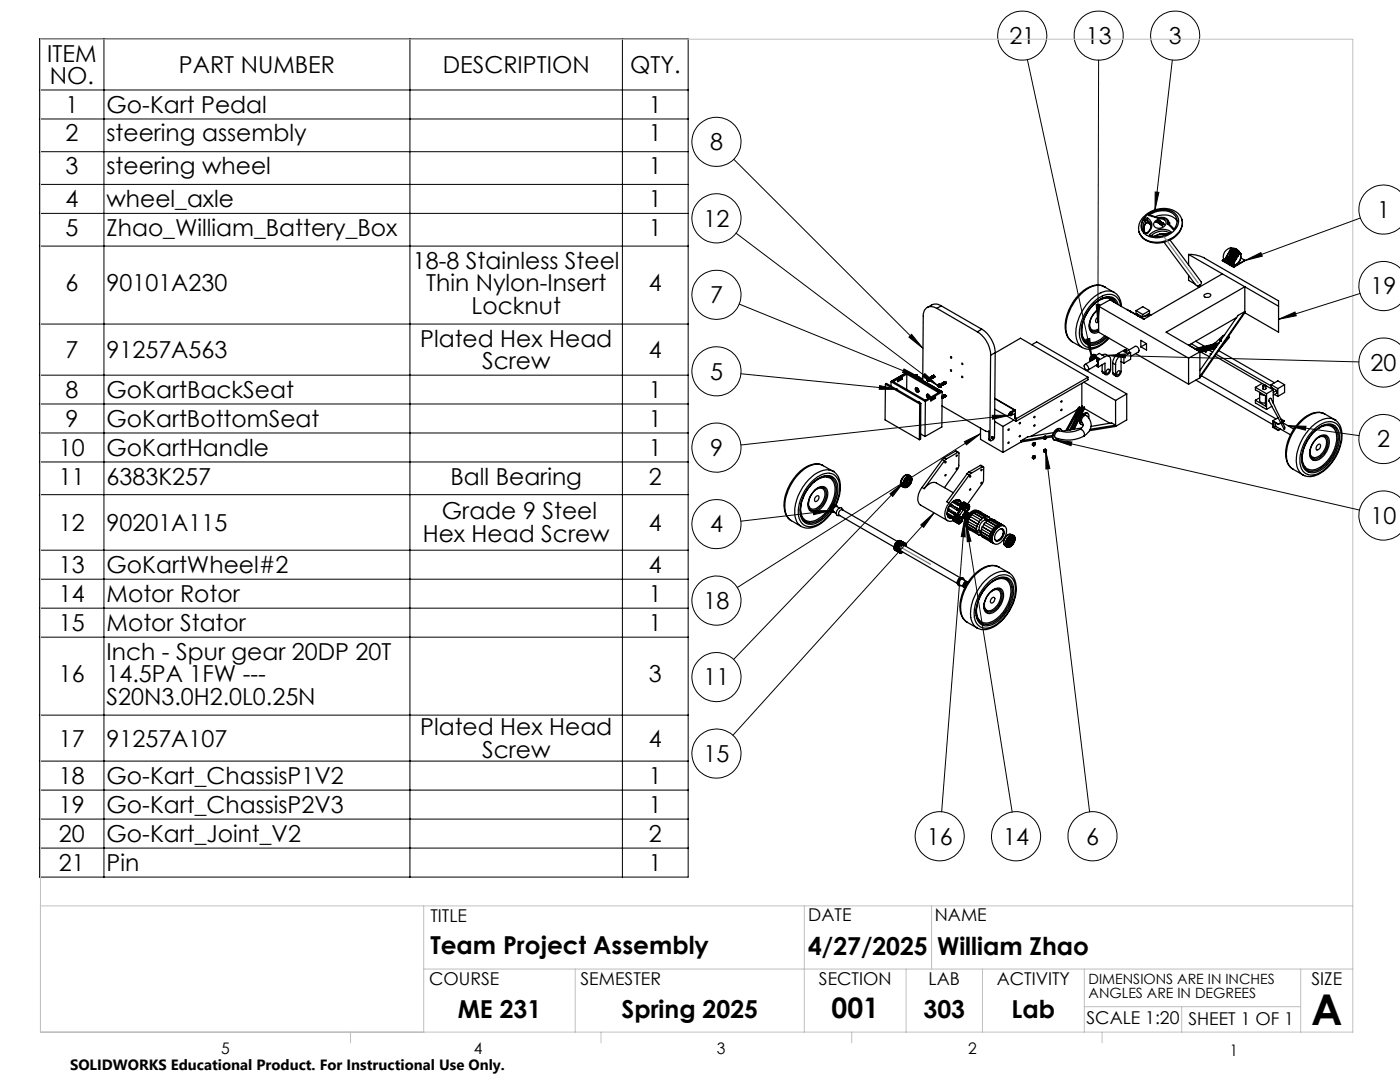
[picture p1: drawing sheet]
<svg xmlns="http://www.w3.org/2000/svg" width="279mm" height="216mm" viewBox="0 0 279 216" stroke-linecap="round" stroke-linejoin="round" font-family="sans-serif">
<defs><g id="words">
<text font-size="8.5" x="261.7" y="204.6">A</text>
<text font-size="5.6" x="166" y="203.1">001</text>
<g font-size="4.9">
<text x="85.9" y="190.4">Team Project Assembly</text>
<text x="161.3" y="190.5">4/27/2025</text>
<text x="187" y="190.5">William Zhao</text>
<text x="91.3" y="203.2">ME 231</text>
<text x="124" y="203.1">Spring 2025</text>
<text x="184.3" y="203.1">303</text>
<text x="201.9" y="203.2">Lab</text>
</g>
<g font-size="4.7">
<text x="201.4" y="8.8">21</text>
<text x="216.7" y="8.8">13</text>
<text x="233.3" y="8.8">3</text>
<text x="9.4" y="12.3">ITEM</text>
<text x="9.9" y="16.8">NO.</text>
<text x="35.7" y="14.5">PART NUMBER</text>
<text x="88.4" y="14.5">DESCRIPTION</text>
<text x="125.7" y="14.5">QTY.</text>
<text x="13.1" y="22.5">1</text>
<text x="21.3" y="22.5">Go-Kart Pedal</text>
<text x="129.5" y="22.5">1</text>
<text x="13.1" y="28.2">2</text>
<text x="21.3" y="28.2">steering assembly</text>
<text x="129.5" y="28.2">1</text>
<text x="141.7" y="30">8</text>
<text x="13.1" y="34.8">3</text>
<text x="21.3" y="34.8">steering wheel</text>
<text x="129.5" y="34.8">1</text>
<text x="13.1" y="41.3">4</text>
<text x="21.3" y="41.3">wheel_axle</text>
<text x="129.5" y="41.3">1</text>
<text x="13.1" y="47.1">5</text>
<text x="21.3" y="47.1">Zhao_William_Battery_Box</text>
<text x="129.5" y="47.1">1</text>
<text x="140.4" y="45.2">12</text>
<text x="274.8" y="43.5">1</text>
<text x="82.4" y="53.6">18-8 Stainless Steel</text>
<text x="13.1" y="58.1">6</text>
<text x="21.3" y="58.1">90101A230</text>
<text x="85" y="58.1">Thin Nylon-Insert</text>
<text x="129.5" y="58.1">4</text>
<text x="273.5" y="58.7">19</text>
<text x="94.1" y="62.6">Locknut</text>
<text x="141.7" y="60.5">7</text>
<text x="13.1" y="71.4">7</text>
<text x="21.3" y="71.4">91257A563</text>
<text x="83.9" y="69.2">Plated Hex Head</text>
<text x="129.5" y="71.4">4</text>
<text x="96.2" y="73.7">Screw</text>
<text x="141.7" y="75.7">5</text>
<text x="273.5" y="74">20</text>
<text x="13.1" y="79.4">8</text>
<text x="21.3" y="79.4">GoKartBackSeat</text>
<text x="129.5" y="79.4">1</text>
<text x="13.1" y="85.2">9</text>
<text x="21.3" y="85.2">GoKartBottomSeat</text>
<text x="129.5" y="85.2">1</text>
<text x="274.8" y="89.3">2</text>
<text x="11.8" y="91">10</text>
<text x="21.3" y="91">GoKartHandle</text>
<text x="129.5" y="91">1</text>
<text x="141.7" y="91">9</text>
<text x="11.8" y="96.7">11</text>
<text x="21.3" y="96.7">6383K257</text>
<text x="89.9" y="96.7">Ball Bearing</text>
<text x="129.5" y="96.7">2</text>
<text x="11.8" y="105.9">12</text>
<text x="21.3" y="105.9">90201A115</text>
<text x="88.2" y="103.7">Grade 9 Steel</text>
<text x="129.5" y="105.9">4</text>
<text x="141.7" y="106.2">4</text>
<text x="273.5" y="104.5">10</text>
<text x="84.4" y="108.2">Hex Head Screw</text>
<text x="11.8" y="114.3">13</text>
<text x="21.3" y="114.3">GoKartWheel#2</text>
<text x="129.5" y="114.3">4</text>
<text x="11.8" y="120.1">14</text>
<text x="11.8" y="125.9">15</text>
<text x="21.3" y="120.1">Motor Rotor</text>
<text x="21.3" y="125.9">Motor Stator</text>
<text x="129.5" y="120.1">1</text>
<text x="129.5" y="125.9">1</text>
<text x="140.4" y="121.5">18</text>
<text x="21.3" y="131.6">Inch - Spur gear 20DP 20T</text>
<text x="11.8" y="136.1">16</text>
<text x="21.3" y="136.1">14.5PA 1FW ---</text>
<text x="129.5" y="136.1">3</text>
<text x="140.4" y="136.8">11</text>
<text x="21.3" y="140.7">S20N3.0H2.0L0.25N</text>
<text x="11.8" y="149">17</text>
<text x="21.3" y="149">91257A107</text>
<text x="83.9" y="146.7">Plated Hex Head</text>
<text x="129.5" y="149">4</text>
<text x="96.2" y="151.2">Screw</text>
<text x="140.4" y="152">15</text>
<text x="11.8" y="156.4">18</text>
<text x="21.3" y="156.4">Go-Kart_ChassisP1V2</text>
<text x="129.5" y="156.4">1</text>
<text x="11.8" y="162.2">19</text>
<text x="21.3" y="162.2">Go-Kart_ChassisP2V3</text>
<text x="129.5" y="162.2">1</text>
<text x="11.8" y="168">20</text>
<text x="11.8" y="173.8">21</text>
<text x="21.3" y="168">Go-Kart_Joint_V2</text>
<text x="21.3" y="173.8">Pin</text>
<text x="129.5" y="168">2</text>
<text x="129.5" y="173.8">1</text>
<text x="185" y="168.5">16</text>
<text x="200.2" y="168.5">14</text>
<text x="216.8" y="168.5">6</text>
</g>
<g font-size="3.5">
<text x="85.9" y="183.9">TITLE</text>
<text x="161.3" y="183.8">DATE</text>
<text x="186.6" y="183.8">NAME</text>
<text x="85.6" y="196.5">COURSE</text>
<text x="115.9" y="196.5">SEMESTER</text>
<text x="163.4" y="196.5">SECTION</text>
<text x="185.3" y="196.5">LAB</text>
<text x="198.9" y="196.5">ACTIVITY</text>
<text x="261.7" y="196.5">SIZE</text>
<text x="216.8" y="204.4">SCALE 1:20</text>
<text x="237.2" y="204.4">SHEET 1 OF 1</text>
</g>
<g font-size="3.2">
<text x="44.2" y="210.4">5</text>
<text x="94.6" y="210.3">4</text>
<text x="143.1" y="210.4">3</text>
<text x="193.2" y="210.3">2</text>
<text x="245.4" y="210.6">1</text>
</g>
<text font-size="3" x="14" y="213.5">SOLIDWORKS Educational Product. For Instructional Use Only.</text>
<g font-size="2.8">
<text x="217.2" y="196.4">DIMENSIONS ARE IN INCHES</text>
<text x="217.2" y="199.2">ANGLES ARE IN DEGREES</text>
</g>
</g></defs>
<g fill="none" stroke="#000" stroke-width=".25">
<path d="M220.4 57.2a3.8 3.8 0 0 0-4.3 .9 9.2 9.2 0 0 0-3.4 8.1l.5 1.3 .8 .7M220.4 57.2h.1M220.4 57.2a3.9 3.9 0 0 0-4.4 1.3 9.7 9.7 0 0 0-3.2 7.8l.6 1.4 .6 .5M220.4 57.2l2 1.1M222.4 58.3a3.1 3.1 0 0 1 1.4 2.9M222.4 58.3a3.9 3.9 0 0 0-4.3 1.2 9.1 9.1 0 0 0-3.2 8.2l.3 .8 .8 .9M228.2 45.8l.4 .7M228.2 45.8h.1M228.2 43.7l-.2 .6a2.01 2.01 0 0 0 .3 2.2M228.2 43.7l.3 .3M228.3 46.5h.3M228.5 44l-.4 .9 .1 .9"/>
<path d="M228.5 44l.2 .5M228.6 43.2a4.6 4.6 0 0 1 6-.5 2.36 2.36 0 0 1-.6 3.6 4.4 4.4 0 0 1-5.9 0 2.35 2.35 0 0 1 .5-3.1zM228.7 44.5a2.02 2.02 0 0 0-.4 1.5l.1-.8 .3-.6M228.7 44.5v.1M228.9 43.9l-.4 .1M228.9 43.9l.4 .3 .3 .5M228.9 43.9l.2 .5M229 46.4l-.4 .1M229 46.4h.1M229.1 44.4l.6 .6-.6-.6M229.1 43.5a1.72 1.72 0 0 1 0 2.9M229.1 43.5h-.4l-.5 .2"/>
<path d="M229.1 43.5l-.2 .4M229.1 44.4l-.4 .1M229.1 44.4h.1M229.1 44.4l-.4 .2M229.1 46.4l-.3 .2-.5-.1M229.2 43a4.1 4.1 0 0 1 5.2-.1 2.02 2.02 0 0 1-.2 2.9l-1.2-1.1M229.2 43l1.9 .6M229.4 42.9l-.2 .1M229.4 42.9l1.7 .6M229.5 46.7a3.5 3.5 0 0 1 4.2-.5 4.5 4.5 0 0 1-4.3 .7zM229.6 44.7v.9l-.6 .8M229.6 44.7h.1"/>
<path d="M230.5 43.3a3.6 3.6 0 0 1 4.4 .8M230.6 44.1a1.24 1.24 0 0 1 2.1 .4 1.35 1.35 0 0 1-1.1 1 1.35 1.35 0 0 1-1.4-.7zM230.7 47.1l.1 .1M230.8 44.3h.1M230.8 44.3l.3-.2-.1 .3M231 44.4h.1M231 43.9l-.2 .4M231 43.9v.2M231 43.9l-.1 .3 .3-.2M231.1 43.6a1.53 1.53 0 0 1 2.2 .9M231.1 43.6a1.26 1.26 0 0 1 1.9 1.1M231.1 44.2l-.3 .1"/>
<path d="M231.2 44.5l.1 .1M231.2 44h.1M231.2 44l-.1 .2M231.2 44.5h.1M231.2 44l-.1 .3 .3-.2M231.4 44.3l-.2 .2M231.4 44.1l-.4 .3M231.4 44.3l.1 .1M231.4 46.7l-1 .5M231.4 46.7l.1 .1M231.5 46.8l-1 .4M231.5 44.6v.1"/>
<path d="M231.5 44.4l-.2 .2M231.5 44.7h.1M231.5 44.1v.2M231.5 44.1l-.1 .2M231.5 44.1v.2h.2M231.7 44.8h.1M231.7 44.8v.1M231.7 44.7h-.2M231.7 44.3l-.2 .1M231.7 44.3h-.3M231.9 45h.1M231.9 44.7l-.2 .2"/>
<path d="M231.9 44.7h.1M231.9 44.7v.3M232 46.6l-.6 .1M232 44.8h.2M232 44.7l.2 .1M232 44.4l-.4 .3-.1-.1M232 44.4h.1M232 46.6l.9 .1M232 46.6l.1 .1M232 44.4l-.3 .3M232 44.7v.3M232 44.7v.1"/>
<path d="M232.1 46.7h.8M232.1 46.7l-.6 .1M232.1 44.6l-.1 .1 .1 .1 .1-.2M232.1 44.6h.1M232.2 44.6v.1M232.2 44.6h.1M232.2 44.8l-.1-.3-.4 .3M232.3 44.7l-.1 .1M233 44.7l.4 .1 .9 .9M233.3 44.5h.1M233.3 44.5v.2zM233.4 46.5a3.3 3.3 0 0 0-3.7 .5"/>
<path d="M233.5 47.9l6.2 8.3a.65 .65 0 0 1-.3 .8 .65 .65 0 0 1-.8-.2l-6.3-8.5M235.9 43.8a3.9 3.9 0 0 0-4.9-2.1 4.4 4.4 0 0 0-3.8 3.9l.1 .7M235.9 43.8a3.9 3.9 0 0 1-3.1 4.4 4.1 4.1 0 0 1-5.5-1.9M235.9 43.8a3.8 3.8 0 0 1-3 4.1 4.5 4.5 0 0 1-5.3-1l-.3-.6M237.2 50.8l1.4 .1 1.7 .5 14.9 8.6v1.1M237.2 50.8v2.1M237.2 55v1l1.3 .7M237.2 50.8l6.7 3.8M238.9 57l.2 .2M239 57l.1 .2M239.1 57.2h.1M239.4 57.2h.1"/>
<path d="M239.4 57.1l-.3 .1M239.4 57.1v-.2l.1 .3M239.4 57.1l.1 .1M239.5 56.9v.3M239.6 56.8l-.1 .2M240.4 58.7a.71 .71 0 0 1 1.2 .3 .81 .81 0 0 1-1.3 0zM243.9 54.6l-15.7 9.1-6.7-3.9-2.2 1.3M243.9 54.6l4.5 2.6M243.9 51.9l2.3 1.3M243.9 51.9l2.3 1.4M244.2 51.8l.1 .2M244.2 51.8h.1"/>
<path d="M244.2 51.8l-.3 .1M244.3 52l.9-.7-.6 1M244.8 52.2h.1zM244.9 52.2h-.1M244.9 51.9h.1zM244.9 52.3l.1 .1zM245 52.3v.1M245 51.9v.1M245.1 51.6l.1 .1zM245.1 52h.1zM245.1 52.4h.2zM245.1 51.4l-.8 .6"/>
<path d="M245.2 52v.1M245.2 51.6l-.1 .1M245.3 52.4l-.1 .1M245.3 51.3v.1zM245.3 52.1l.1 .1zM245.3 52.5l.1 .1zM245.4 51.3l-.1 .1M245.4 52.1v.1M245.4 51.7v.1M245.4 51.4l.1 .1zM245.4 52.5v.1M245.5 52.2v.1z"/>
<path d="M245.5 52.6l.1 .1zM245.5 50l-.8 1.5M245.5 51.4v.1M245.5 51v.1M245.5 49.8l-.1 1.1-.9 .7zM245.6 49.5a1.75 1.75 0 0 0-1.4 2.3M245.6 49.5h.1M245.6 49.5h.1a1.71 1.71 0 0 1 1.7 1M245.6 52.2l-.1 .1M245.6 51.8l-.1 .1M245.6 52.6l-.1 .1M245.6 51.5h.1v.1z"/>
<path d="M245.6 51.1l.1 .1zM245.6 52.3l.1 .1zM245.7 49.6h.5l-.6 1zM245.7 51.1v.1M245.7 50.7l-.1 .1M245.7 49.6h.1M245.7 52.3v.1M245.7 51.9v.1M245.7 51.5v.1M245.8 49.6l.4 .1M245.8 49.6l-.1 .9M245.8 50.8l.1 .1z"/>
<path d="M245.8 51.2l.1 .1zM245.8 52l.1 .1zM245.9 50.4l-.1 .1M245.9 51.2v.1M245.9 50.8v.1M245.9 50.2h.1zM245.9 52v.1M245.9 51.6v.1M246 51.7h.1l-.1 .1zM246 51.3v.1zM246 53h.2M246 53h.1"/>
<path d="M246 50.2h.1M246.1 53h.1M246.1 51.3l-.1 .1M246.1 50.9l-.1 .1M246.1 50.6h-.1M246.1 50.3h.1zM246.1 49.8l.1 .1zM246.1 51.7l-.1 .1M246.1 52l-.6 .8 .6-1-.1 1.2M246.2 51v.2zM246.2 52.9h.1M246.2 52.9v.1"/>
<path d="M246.2 53h-.1M246.2 50.3h.1M246.2 49.9v.1M246.2 53.2v.1M246.2 53h.1M246.2 51.4v.1M246.2 51v.1M246.2 50.7h.1M246.3 50.4h.1zM246.3 51.5l.9-.7-1 1.8zM246.3 51.5h.1M246.3 51.1l.1 .1z"/>
<path d="M246.4 50.4h-.1M246.4 50l-.1 .1M246.4 51.5l-.1 1M246.4 51.2h.1M246.4 50.8h-.1M246.5 50.5l.1 .1zM246.5 50.1h.1zM246.5 49.7l.4 .3zM246.5 49.8h.2M246.6 50.5l-.1 .1M246.6 50.1l-.1 .1M246.6 50.9h.1"/>
<path d="M246.6 50.6l.1 .1zM246.6 50.2h.1zM246.7 51.3v.4h-.1v-.3M246.7 50.2h.1M246.7 50.6v.1M246.7 50.9v.1M246.7 49.7l.8 .8M246.8 50.3h.1zM246.9 50.3v.1M247 51.1l.1 .1M247.1 50.2l.2 .4-.8 .5zM247.1 50.2l-.4 .8"/>
<path d="M247.2 50.9l-.8 .6M247.4 50.5l.1 .1M247.4 50.5h.1M247.5 50.6h.1M247.5 50.6a1.82 1.82 0 0 1-1.3 2.3M247.5 50.5v.1M247.5 50.6l.1 .1M247.6 50.7a1.82 1.82 0 0 1-1.4 2.3M247.6 50.7h.1M247.6 51.5l.8 .4M248.4 57.2l-15.7 9.1 6.8 3.9M248.4 51.9l-2.2 1.4"/>
<path d="M248.4 57.2v5.2M248.4 57.2l6.8 3.9M248.4 51.9l-2.2 1.3M176.7 76.7l-.1 7.1 6.9 3.9M176.7 76.7l6.9 3.9M176.7 76.7l.2-.2 6.9 4M177.8 76.2l6.9 3.9M177.8 76.2v.8M178 76l-.2 .2M178 76l6.7 3.9M178.9 77.7l.1-.1 .1 .2M179.8 75.5l.3 .2"/>
<path d="M179.8 75.5l-.6 .4M179.8 75.5h.1M180.1 75.3l-.9 .5M180.1 75.3l-.9 .5v.4l.9-.5M180.1 75.3v.4M181 74.4l6.6 3.8M181 74.6l6.4 3.8M181 74.4v.2M181 74.6l-.1 3.1M181 74.4l-3 1.6M181 74.6l-2.7 1.6M181.2 74.2v.1"/>
<path d="M181.2 74.2l6.8 3.9M181.2 74.2l-3.3 1.9M181.2 74.3l6.6 3.8M181.2 74.3l-.2 .1M182.7 74.8l-.1 .2M182.7 74.8h.4M182.7 74.8l.1 .1M182.8 75.1l.2-.1 1.1 .6M182.8 77.4a.52 .52 0 0 1 .5 .3 .52 .52 0 0 1-.1 .6l-.5-.4zM182.8 74.9l-.1 .2M182.9 77.4l.1 .6 .3 .2M183.1 77.4h-.1a.44 .44 0 0 0-.3 .5 .44 .44 0 0 0 .5 .3l.2-.2"/>
<path d="M183.1 74.8v.2M183.1 74.8l-.3 .1M184.7 79.9v.2M184.9 75.7l.2 .3M184.9 75.7h.1M185 75.6h.1M185 75.6a.21 .21 0 0 1 .3 .1 .21 .21 0 0 1-.2 .3zM185 75.6v.1M185 75.5h.1M185 75.8h.1M185 75.5h.2M185 75.5l-.1 .2"/>
<path d="M185 75.5l.1 .1M185 75.7h.1M185 75.7l.1 .1M185 75.7v.1M185.1 75.6h.1M185.1 75.8h.1M185.1 75.5h.1M185.1 75.9h.1M185.1 76h.2M185.1 76h.1M185.1 75.5v.1M185.1 75.8v.1"/>
<path d="M185.1 75.6l.1 .2M185.1 75.4h.1M185.1 78.7v.4l.3 .3M185.1 75.4l-.1 .1M185.1 75.4h.2M185.2 75.7h.1M185.2 75.9h.1M185.2 75.9v.1M185.2 75.8h.1M185.2 76h.1M185.2 75.5l.1 .3M185.2 75.6h.1"/>
<path d="M185.2 75.5h.1M185.2 75.6v.1M185.2 75.7v.1M185.2 75.8l.1 .1M185.2 75.7l.1 .1M185.3 75.9h.1M185.3 75.8h.1M185.3 78.7a.41 .41 0 0 0-.4 .4 .41 .41 0 0 0 .4 .4M185.3 76h.1M185.3 75.8v.2M185.3 75.4h.1M185.3 75.4l.4-.2 .1 .3"/>
<path d="M185.3 75.4l.2 .3M185.3 75.4l-.1 .1M185.5 75.9h.1M185.5 75.9l-.2 .1M185.5 75.7h.1M185.5 75.7l-.2 .1M185.5 75.7v.2M185.6 79.3l-.1-.3a.35 .35 0 0 0-.5-.3 .35 .35 0 0 0 0 .6l.2 .2M185.7 75.2h.1M185.7 75.2l.2 .1v.2M185.7 75.2l.2 .2-.1 .1M185.7 75.2l.2 .3"/>
<path d="M185.8 75.2l.2 .1-.1 .2M185.8 75.2h.1M185.8 75.2l.2 .3M185.8 75.2h.2v.2M185.8 75.5h.1M185.8 75.1h.1M185.8 75.1l.2 .3M185.8 75.1l.2 .1v.2M185.8 75.5l-.3 .2M185.9 75.5h.1M185.9 75.1h.1M185.9 75.1l.2 .3"/>
<path d="M185.9 75.1l.2 .1v.2v-.3h-.2M185.9 75.1l.3 .1-.1 .2M186 75.1h.1M186 75.1l.2 .3M186 75.1h.2v.2M186 75.4h.1M186.1 75.4h.1M186.1 75h.1M186.1 75l.1 .3M186.1 75l.2 .1v.2M186.1 75l.2 .1v.1zM186.2 75.4h.1"/>
<path d="M186.2 75h.1M186.2 75l.1 .2M186.2 75h.1v.2M186.2 75.3h.1M186.2 75h.2v.2M186.2 74.9h.1M186.2 74.9l.2 .3M186.2 74.9l.2 .2v.1M186.3 74.9l.2 .1v.2M186.3 74.9l.2 .1-.1 .2M186.3 75.3h.1M186.3 75.2h.1"/>
<path d="M186.3 74.9l.2 .2-.1-.2M186.4 75.2h.1M186.5 75.2h.1M186.5 79.3v.1M186.5 79.4l.2 .1M186.5 79.4l-.7 .3M186.7 79.1l-.9 .6M186.7 79.1l-.9 .5v.4l.9-.5M186.7 79.1v.4M187 61.5a1.66 1.66 0 0 0-2-.2 1.66 1.66 0 0 0-.7 1.8l-.2 12.8M187 61.5l8.1 4.7M187.2 77l.1 .2"/>
<path d="M187.2 77h.1M187.2 76.9h.1M187.2 76.8l.3 .1v.4l-.3-.3zM187.2 76.9l.1 .1M187.3 76.8h.1M187.3 77v.1M187.3 76.8l-.1 .2M187.3 77.1h.1M187.3 77h.1M187.3 76.8v.1M187.3 76.9h.1M187.3 76.9v.1"/>
<path d="M187.3 77.2h.1M187.3 77.2l.1 .1M187.4 76.8h.1M187.4 76.9h.1M187.4 77.3h.1M187.4 77.1v.1M187.4 76.8v.1M187.4 77.2h.1M187.4 76.9v.2M187.4 76.7h.1M187.4 76.7l-.1 .1M187.4 76.7h.2"/>
<path d="M187.4 77h.1M187.4 76.9v.1M187.5 77.1h.1M187.5 77h.1M187.5 77.1v.1M187.5 76.8l.1 .2M187.5 76.9h.1M187.5 77v.1M187.5 77.1h-.1M187.5 77.3h.1M187.5 77.1l-.1 .2M187.5 77.2h.1"/>
<path d="M187.5 76.9l-.1 .1M187.5 76.9h-.1M187.6 78.2l-2.9 1.7M187.6 77v.1M187.6 77.1v.2M187.6 76.7h.1M187.6 76.7l.1 .3M187.6 76.7l-.1 .1M187.7 77.2h.1M187.7 77.2l-.1 .1M187.7 77h.1M187.7 77h-.1"/>
<path d="M187.7 77l-.1 .1M187.7 77v.2M187.8 78.1l.2 .1M187.8 78.1l-.2 .1M187.9 61l-.8-.3h-.7l-1.3 .6M187.9 61l-.9 .5M187.9 61l8 4.7M187.9 76.6l.2 .1v.1M187.9 76.6l-.3 .1M188 76.5h.1M188 76.5l.1 .3M188 76.5l.1 .1v.2"/>
<path d="M188 76.6h.1M188 76.5l.2 .1v.2M188 76.6l.1 .2M188 76.5l.2 .2M188 79.2l.1 .1M188 79.2l.1 .2M188 79.1l.1 .3M188 79.1l.2 .2M188 79.1l.3 .1-.1 .1M188 79.1l.2 .1v.1M188 78.2l-3.3 1.9M188 78.2v7l-3.4 1.9"/>
<path d="M188.1 79.4h.1M188.1 79.1h.1M188.1 79.1l.1 .2M188.1 76.8l-.4 .2M188.1 76.4h.1M188.1 76.8h.1M188.1 79h.1M188.1 76.4l.2 .3-.2-.2M188.1 76.4l.2 .1v.2M188.1 79.3v.1M188.1 79l.2 .1v.2M188.1 79.1l.2 .1-.1 .1"/>
<path d="M188.1 76.4l.2 .3M188.1 76.4h.2v.3M188.1 79h.2v.3M188.2 76.8h.1M188.2 76.4h.1M188.2 76.4l.1 .3M188.2 79l.2 .1-.1 .2M188.2 79.3h.1M188.2 76.7h.1M188.2 79h.1M188.2 76.4l.2 .2M188.2 76.4h.1l.1 .3"/>
<path d="M188.2 79l.2 .2M188.2 79h.2v.2M188.2 76.4h.3l-.1 .2M188.2 76.3h.1M188.3 78.9h.1M188.3 76.3l.2 .3M188.3 76.3l.2 .1v.2M188.3 78.9l.2 .1v.2M188.3 79h.2l-.1 .2M188.3 76.7h.1M188.3 76.3h.1M188.3 79.3h.1"/>
<path d="M188.3 76.3h.2v.3M188.3 78.9h.2v.3M188.3 78.9l.2 .3M188.4 76.3h.1M188.4 78.9h.1M188.4 76.3l.2 .3M188.4 76.3l.2 .1v.2M188.4 78.9l.2 .2M188.4 78.9h.2v.2M188.4 76.6v.1M188.4 79.2h.1M188.4 78.8h.1"/>
<path d="M188.4 76.3h.2v.2M188.4 78.8l.2 .1v.2M188.5 76.6h.1M188.5 76.2h.1M188.5 79.2h.1M188.5 78.8h.1M188.5 76.2l.1 .3M188.5 76.2l.1 .1v.2M188.5 78.8l.1 .1v.2M188.5 76.2l.2 .3M188.5 76.2l.2 .2M188.5 76.2l.2 .1v.2"/>
<path d="M188.5 78.8l.2 .1v.2M188.6 76.6h.1M188.6 76.2l.1 .2M188.6 78.8l.1 .2M188.6 79.1v.1M188.6 79.1h.1M188.6 76.5h.1M188.6 78.8h.1M188.7 76.5h.1M188.7 76.2h.1M188.7 76.2v.2M188.7 78.8v.2"/>
<path d="M188.7 76.4h.1M188.7 79h.1M189.7 71.2h.2v.2h-.2zM195.1 66.2a5.8 5.8 0 0 1 2.6 4.7M195.9 65.7a5.9 5.9 0 0 1 2.7 4.7M195.9 65.7l-.8 .5M197.7 70.9l-.1 16.9M198.5 79.6l4 2.3M198.5 79.5l4.1 2.3M198.6 70.4l-.1 16.9-.2 .4-.5 .2-.2-.1M198.6 70.4l5.1-2.9 13.4 7.8M198.6 70.4l-.9 .5"/>
<path d="M205.9 68.8l1-.6 18 10.4M214 68.2l2 1.2M215.9 76.5v4.5M216 65a2.69 2.69 0 0 0 1.2 3.3 3.5 3.5 0 0 0 3.3-1.3M216.3 67.8h.1M216.3 76.3l6.3 3.6M216.5 72.8a.65 .65 0 0 1 .6 .3 .65 .65 0 0 1-.1 .8 .79 .79 0 0 1-.5-1.1zM217.1 75.3l-14.3 8.3M217.1 75.3v.5l-14.3 8.3M217.5 64.3a1.1 1.1 0 0 0 .1 1.2 1.1 1.1 0 0 0 1.2 .4l.5-.3M217.6 65.8h.1a1.15 1.15 0 0 0 1.6 .1M217.6 65.8h.1"/>
<path d="M218.1 71.3l.2 .1M218.1 71.3v.6M218.3 71.4v.3M218.4 71.1h.1M218.4 71.1a.57 .57 0 0 0-.5 .8M218.5 70.8a.88 .88 0 0 0-.9 .3 .88 .88 0 0 0 0 1M218.7 70.9a.65 .65 0 0 0-.7 0 .65 .65 0 0 0-.4 .6v.6M218.7 71.2l.7 .3-.5 .3M218.7 71.2l-.4 .2M218.7 71.2v.3M218.9 72.8h.1M218.9 71.8l.1 .5-.1 .5"/>
<path d="M218.9 72.8l-1.8 1M218.9 71.8l.3 .1M218.9 72.8v.3l.3 .1M219.2 73.2l1.3-.7v1.9M219.2 71.9v1.3M219.3 61.8a3.6 3.6 0 0 0-1.7 4M219.3 71.6l-.6-.2-2.2 1.3M219.3 63.2a.76 .76 0 0 0-.5 1.2l.5-.2M219.3 61.7a3.9 3.9 0 0 0-1.7 4.3 1.19 1.19 0 0 0 1.7 .3M219.3 61.8l-.5 .3M219.3 61.1l17.9 10.4M219.3 61.1v5.2l6.1 3.5"/>
<path d="M220 70.8l.7-.1 .6 .4M220 74.1l.1 .3 .6 .4M220 74.1l.5 .3M220 72.8v1.3M220.5 71.2l.1-.1a.69 .69 0 0 1 .8 0 .69 .69 0 0 1 .3 .7v2a.79 .79 0 0 1-1.1 .8l-.1-.2M220.5 71.2l-1.1-.7-1.3 .8M220.5 71.2l-1.3 .7M220.7 67.1a3.5 3.5 0 0 1-3.7 1.3l-.7-.6M220.9 73.9l.3-.2a.44 .44 0 0 1 .2 .5 .44 .44 0 0 1-.5 .3l-.2-.2zM221.3 67.5a5 5 0 0 1-4.9 2l-.4-.1M222.1 74.4v.3l.7 .4M222.1 72.5l.5 .3"/>
<path d="M222.1 74.4l.5 .3M222.1 72.5v1.9M222.4 60.3a1.95 1.95 0 0 0-2.9-.4l-1 .6M222.6 72.8l.2-1 .9-1v3.3a.86 .86 0 0 1-1 .9l-.1-.3M222.6 72.8v1.9M222.6 79.9v5.2M222.8 60.6a2.18 2.18 0 0 0-3.5-.7 7.4 7.4 0 0 0-3.3 7.5l.3 .4M223 74.2l.2-.2a.34 .34 0 0 1 .4 .3 .34 .34 0 0 1-.3 .4l-.2 .1-.3-.1zM223.2 70.5l-.8 .9-.3 1.1M223.2 60.8a2.09 2.09 0 0 0-3.2-1.3 7.9 7.9 0 0 0-4.1 7.6 2.15 2.15 0 0 0 3.3 1.5l.9-.5 .8-.8M223.2 70.5l1.1 .7M223.6 61.1a2.42 2.42 0 0 0-1.4-2.2 2.42 2.42 0 0 0-2.6 .4 8.8 8.8 0 0 0-4.1 8 2.35 2.35 0 0 0 3.6 1.8l.9-.6 1.2-1"/>
<path d="M223.7 72.1l.6 .4M224.3 71.2v1.3M224.6 70.3l2-1.2a.74 .74 0 0 1 .6 1.1l-1.6 .9M224.8 69.8l-.3-.1-1.3 .8M224.8 69.8l-.5 .3 .7 .4 .4-.3 .2 .2M224.8 69.8v.4M224.9 61.8l.7 .3M224.9 78.6l-2.3 1.3M224.9 78.6v5.2l-2.3 1.3M225.4 62.1h.2M225.6 62.1l.1 .1M225.6 62.1l1.6 .9"/>
<path d="M225.6 70.4l-1.3 .8M225.6 70.4v1.3l-1.3 .8M226.6 70.6l10.6 6.1M226.7 62l1.4-.8 1.3 .8M226.7 62l1.4 .8M226.7 62v.8l.2-.2 1 .5M227.2 63l-.1 .1M227.2 63v.1M227.9 63.1v.2M228.1 62.8v.4M228.3 63.1v.1M228.4 63.6l-.2 .1"/>
<path d="M228.8 68.6l-1.1-.7v1.3M228.8 68.6v1.2l-1.1-.6M228.8 68.6l-1.1 .6M229.4 62l-1.3 .8M229.4 62v.8M229.6 62.9l-.4-.3-.9 .5M229.7 62.8l-2.1 .5 .3-.2M237.2 71.5v5.2M237.3 68.9l1.2 .7M237.7 68.6l1.5 .8M238.4 69.6l4.9-1.2 3.8-5.5 1.3-.7-8.9 12.9M238.5 69.7l4.7-1.2-.2 .4-4.2 .9"/>
<path d="M238.6 68.1l1.8 1M238.7 75.8l15.3 8.9M238.9 69.9l4-.9-.2 .2-3.5 .8M239.3 70.1l3.4-.8-3.2 4.6M239.5 70.2l-2.3 1.3M239.5 70.2v5.2M239.5 75.4l-2.3 1.3M239.7 70.3l1.7 .9M239.7 75l14.9 8.6M240.7 70v.3l-.4-.2M241.3 69.9l.7 .4M241.8 70.7l-.3-.1v.3"/>
<path d="M242.5 68.5l-.5 .3M242.5 68.5l.1 .1M242.5 71l9.4 5.5M242.5 69.6l-3 .7M242.7 70.7l11 6.3M243 68.8l-1.8 .5M243.2 70l11.2 6.4M243.5 67.8h.1M243.5 67.8v.3M243.5 68.1h.1M243.5 67.8l.1 .3M243.6 67.8h.1"/>
<path d="M243.6 67.8h-.1M243.6 67.8v.1M243.8 67.7l-.2 .1M244 67l.2 .1M244 67l-1.5 1.5M244.4 66.8l-.4 .2M244.9 67.6h.1M244.9 67.6l-.1 .1M245.1 67.2l.3 .1M245.4 67.3l-.5 .3M245.4 67.3l-2.1 2.4M246.8 63.4l-9.6 5.5"/>
<path d="M248.4 62.4l-8.9 13M250.5 77.3v.5l2.1 1.2v2l-2.1-1.1M250.5 79.9v.5l2.3 1.3M250.5 77.3l2.3 1.3M251.4 78.3l.2 .4 .8 .2M251.4 78.3v1.8l.4 .3h.8M251.4 79.4l-.9 .5M251.9 76.5l2.2 1.3M251.9 76.5l-1.4 .8M252 77v.6l.2 .1 .4-.1 .1-.6M252.1 76.9h.1a.25 .25 0 0 1 .4-.1 .25 .25 0 0 1 0 .4 .25 .25 0 0 1-.4 0l-.2-.1zM252.8 78.6v3.1"/>
<path d="M253.3 80h.1M253.3 79.6l.3-.1 2.8 5.7-.1 .5-3.1-5.8zM253.7 76.8v.7l.2-.1 .9 .5M253.7 76.8l1.3 .7M253.7 76.8l1.3-.8 1.4 .8M254.1 77.8l-1.3 .8M254.1 77.8v2.7M254.4 78.7l.6 .4M254.8 77.9l-.7 .4M254.8 77.9v.6l-.7 .3M255 77.5v1.6M255.2 61.1v5.2l-6.8-3.9"/>
<path d="M256.4 76.8l-1.4 .7M256.4 76.8v1.5l-1.4 .8M162.4 96.2a2.84 2.84 0 0 1 3.5-.6 4.2 4.2 0 0 1 .3 4.4 6.2 6.2 0 0 1-4.4 4.1 2.06 2.06 0 0 1-2-2.5v-.8M162.6 97.8a1.53 1.53 0 0 1 2.3-.3 3.6 3.6 0 0 1-1.1 4 1.5 1.5 0 0 1-2.3 .2 3.7 3.7 0 0 1 1.1-3.9zM162.7 97.8a1.1 1.1 0 0 1 1.9 .2 3.2 3.2 0 0 1-2.3 3.6 1.05 1.05 0 0 1-.9-1.6M162.8 99.1l.3-.1a.38 .38 0 0 1 .4 .2 .38 .38 0 0 1-.2 .5v.1a.4 .4 0 0 1-.6 .2 .4 .4 0 0 1-.1-.6zM164 97.2a3.4 3.4 0 0 0-2.5 4.3M164 97.2h.1M164 97.2a1.52 1.52 0 0 1 .7 2.3 3.2 3.2 0 0 1-2.5 2.4l-.7-.4M164.3 92.9a3.8 3.8 0 0 0-4.4 .9 9.2 9.2 0 0 0-3.3 8.2l.4 1 .9 .9M164.3 92.9a4 4 0 0 0-4.4 1.2 9.4 9.4 0 0 0-3.2 8l.6 1.2 .6 .6M164.3 92.9l2 1.2"/>
<path d="M166.3 94.1a3.7 3.7 0 0 1 1.3 4l-.3 1.4-.5 1.4M166.3 94.1h.1M166.3 94.1a3.9 3.9 0 0 0-4.5 1.3 9.1 9.1 0 0 0-3.1 8 2.4 2.4 0 0 0 1.2 1.7M180.3 96.7l.1 .3 .3 .2M180.3 96.6v.1M180.3 96.4v.2M180.3 96.9l.4 .3M180.3 96.5l.1 .2M180.3 96.2v.2M180.4 96.7l-.1 .1M180.4 95.1l.7-.3 .6 .2a1.52 1.52 0 0 0-1.5 1.9l.2 .4-.3-.3a1.34 1.34 0 0 1 .3-1.9zM180.4 97.1l.2 .1"/>
<path d="M180.4 96l-.1 .3M180.4 96l-.1 .6 .3 .3M180.5 96.8l-.1 .2M180.5 97.2h.1M180.6 96.9h.1M180.6 97.1h.1M180.6 96.9a.96 .96 0 0 1 .9-1.5 .97 .97 0 0 0-.8 1.5M180.6 96.4l.2 .3M180.7 96.9l-.1 .2M180.7 95.6l-.3 .4M180.7 96.9h.1M180.7 95.5l.1-.1a.64 .64 0 0 1 .9-.3 .64 .64 0 0 1 .2 1 1.26 1.26 0 0 1-1.4 1.1l-.3-.5 .1-.6z"/>
<path d="M180.7 95.5a.63 .63 0 0 1 1-.3 .63 .63 0 0 1 .1 1 .96 .96 0 0 1-1.4 .8l-.1-.5zM180.7 96.9a.92 .92 0 0 1 0-1 .92 .92 0 0 1 .9-.4 1.03 1.03 0 0 1-.8 1.4M180.8 95.4a.66 .66 0 0 1 .9-.3 .66 .66 0 0 1 .2 .9 1.28 1.28 0 0 1-1.5 1.2 1.49 1.49 0 0 1 .4-1.8zM180.8 95.8a.39 .39 0 0 1 .6-.2 .39 .39 0 0 1 .1 .6l-.1 .1a.41 .41 0 0 1-.6 .4 .41 .41 0 0 1-.1-.6zM180.8 96.7h.1M180.9 95.4l-.2 .1M180.9 96.9l-.1 .2M180.9 97h.1M180.9 96.9h-.2M181.1 95.6a.33 .33 0 0 1 .4 .1 .33 .33 0 0 1 0 .4l-.3 .5-.4 .1M181.1 95.6l-.2 .5-.3 .3M181.1 95.2l-.2 .1"/>
<path d="M181.1 96.8v.1M181.2 94.7a1.68 1.68 0 0 0-1.3 2.3l.4 .2M181.2 94.7l.3 .2M181.2 95.2l.1-.1a.58 .58 0 0 1 .6 .4 .58 .58 0 0 1-.1 .6l-.5 .7-.6 .4M181.2 94.7a1.7 1.7 0 0 0-1.2 2.3l.2 .1M181.3 95.2l-.7 .4M181.3 95.6l-.1 .5-.5 .5M181.3 95.1l-.2 .1M181.4 95.3l.4 .4M181.4 96.6l-.2 .2M181.4 95.1a.72 .72 0 0 1 .6 .5 .72 .72 0 0 1-.2 .7l-.5 .6-.6 .3M181.4 95.3a1.07 1.07 0 0 0-.8 1.6"/>
<path d="M181.4 95.3h.1M181.4 95.3l.1-.2a1.31 1.31 0 0 1-1 2M181.4 95.3h.1a1.06 1.06 0 0 0-.9 1.6M181.4 95.3l-.6 .1-.3 .5M181.5 96.4l-.1 .1M181.5 96.3v.1M181.6 95.1a1.24 1.24 0 0 1-.4 1.9l-.6 .2M181.7 95.3l-.1 .1a.98 .98 0 0 0-.9 .4 .98 .98 0 0 0 0 1.1M181.7 95.3v.1M181.7 96.1l-.1 .1M181.7 96v.1M181.7 95.1a1.44 1.44 0 0 1-1.1 2.1"/>
<path d="M181.8 95.5l-.1 .1M181.8 95.8l-.1 .1M183.3 80.2h.1l.2 .2M183.6 80.6l-.1 7.1M183.7 86.6l.9 .5M183.8 80.5l-.1 7.1-.2 .1M183.8 80.5l-.2 .1M184 97.3a2.78 2.78 0 0 0-.3 3.5l5.4 3.1M184 97.3l.4 .2M184.4 97.5a2.17 2.17 0 0 1 2.5-1.1l3.4 1.9M184.7 80.1l-.1 7M188 81l8.7 5h.6"/>
<path d="M188.1 91.7l.4 .2M188.1 91.7l-4.1 5.6M188.4 91.3l-.3 .4M188.4 91.3l.5 .3M188.5 91.9l-4.1 5.6M188.6 94.8l.2-.1-.1 .3zM188.9 91.6l-.4 .3M190.3 100l1 .5M190.4 99.9l1.2 .6M190.7 90l.6 .3M190.7 90l.4 .3M190.7 90l-2.3 1.3"/>
<path d="M190.8 99.8l.5 .3-.1-.3M190.9 93.4l.1 .1-.2 .2zM191 99.7l.2 .1M191.1 90.3l.3 .1-.1 2.7-.1 .4-2.7 3.8M191.1 90.3l-2.2 1.3M191.1 99.7l.2 .1M191.3 99.8l.1 .2M191.3 99.8h-.1M191.4 99.7l.3 .7v.6M191.4 99.8h-.1M191.5 99.8l-.1 .1M193 94.5l-4.1 5.6 .5 .3"/>
<path d="M193 94.5l.4 .3M193.4 94.2l-.4 .3M193.4 94.2l.4 .2M193.4 94.8l-4 5.6M193.6 97.5l.1 .2-.2 .1zM193.8 94.4l-.4 .4M195.6 92.9l.7 .2M195.6 92.9l-2.2 1.3M195.6 92.9l.5 .2M195.7 85.4v2.3l4.5 2.6M195.8 96.3l.2 .1-.2 .1zM196.1 93.1h.1l.1 .2-.1 2.9-3.1 4.4"/>
<path d="M196.1 93.1l-2.3 1.3M197.3 86h.1M197.3 87.6l.4 .3M197.3 87.6l.3 .2M197.3 86v1.6M197.9 87.4h.1M198 87.2l-.1 .1M198 87.4h.1M198 87.2l-.1 .2M198.1 87.2l-.2 .2M198.1 87.2l-.1 .2M198.5 84.1l1.7 1"/>
<path d="M198.5 81.6l4.3 2.5M200.2 85.1v5.2M201.2 85.7l.2-.1-.1 .3-.1-.1zM201.3 88.2l.1 .1-.2 .2zM201.4 82.7l.3 .2M201.4 82.6l.2 .1M201.4 82.7l.2 .1M201.4 82.6v.1M201.6 82.3l-.2 .3M201.6 82.3l.2 .1M201.6 82.8l.2 .1 .7-.4v.9M201.6 82.7v.1"/>
<path d="M201.8 82.4l-.2 .3M202.4 83.8l-2.2 1.3M202.5 81.9v.1M202.5 82l-.7 .4M202.5 82l-.2-.2-.7 .5M202.5 83.4l.3 .2M202.6 81.8l-.1 .1M202.6 83.3h.1M202.6 81.8v1.5M202.7 83.3l-.2 .1M202.8 83.6v.5M203.6 86.9l.1 .1-.3 .2z"/>
<path d="M203.8 87.9v.3M203.8 88.2l-3.6 2.1M206 91.3l.3 .2M206 91.3l.1 .1M206.1 88.5l.1 .4M206.1 88.5l.1 .1M206.1 91.1l-.1 .2M206.1 91.4l.1 .1M206.1 91.1h.1M206.2 88.9h.1M206.2 88.8l.1 .1M206.2 91.3v.2"/>
<path d="M206.2 88.6v.2M206.2 91.3l-.1 .1M206.2 88.8v.1M206.2 91.1v.2M206.2 91.5h.1M206.3 88.3l-.2 .2M206.3 88.3l.3 .1M206.3 88.3l.1 .1M206.3 91.4l.1-.2-.1 .2M206.3 88.5l-.1 .3M206.3 88.5l-.1 .1M206.3 91.5h.1"/>
<path d="M206.4 91.1a.18 .18 0 0 1 .1 .3 .18 .18 0 0 1-.3 0zM206.4 91.1l-.2 .2M206.4 91.1h-.2M206.4 91.2l-.1 .1M206.4 88.4l-.1 .1M206.4 88.4h.1M206.4 88.6l-.1 .1zM206.4 88.6l-.1 .1M206.4 88.9h-.1M206.4 88.6l.1 .1-.1 .1zM206.4 88.6l-.1 .2 .1-.2M206.4 91.2v.1"/>
<path d="M206.4 91.2l-.1 .2M206.4 88.7v.1M206.4 88.6l-.1 .2M206.4 91.2h.1M206.5 88.4l.1 .3-.3 .2M206.5 91l-.2-.1-.2 .2M206.5 91l-.1 .1M206.5 91.2l-.1 .1M206.5 88.4l-.2 .1M206.5 88.4h.1M206.5 88.6l-.1 .2M206.5 91l.1 .1"/>
<path d="M206.5 91.1l-.2 .3M206.5 88.5l-.2 .4M206.6 91.1l-.1 .3-.3 .1M206.6 88.4v.1M206.6 91.1h.1M208.3 87.5l.2 .2M208.3 90.1l.1 .1M208.3 87.5l-4.5 .7M208.3 87.5h.1M208.3 90.1h.1M208.4 87.2l-.1 .3M208.4 89.7l-.1 .4"/>
<path d="M208.4 87.2l-4.6 .7M208.4 87.2h.1M208.4 89.7l.1 .1M208.4 87.5l.1 .1M208.4 90.1l.1 .1M208.4 90.2h.2M208.5 87.4v.2M208.5 90v.2M208.5 87.4l-.1 .1M208.5 87.6v.1M208.5 90l-.1 .1M208.5 87.2v.2"/>
<path d="M208.5 89.8v.2M208.5 89.9h.1a.19 .19 0 0 1 .2 0 .19 .19 0 0 1 0 .3 .19 .19 0 0 1-.3 0zM208.6 87.3l.1-.1a.17 .17 0 0 1 .1 .3 .17 .17 0 0 1-.3 0zM208.6 90.1l.1-.2-.1 .2M208.6 87.2l-.1 .2M208.6 87.2h-.1M208.6 87.3l.2-.1-.2 .4-.1-.1zM208.6 87.6l-.1 .1M208.6 89.7h.2M208.6 89.7l-.1 .3M208.6 89.7l-.1 .1M208.6 89.9h.1"/>
<path d="M208.6 89.9h.1v.2zM208.6 87.3h.1l-.1 .2zM208.6 87.3v.2M208.6 87.3v.1M208.6 89.9v.2M208.6 89.9v.1M208.7 87.3h.1M208.7 87.3l-.1 .2M208.7 89.9l-.1 .2M208.7 89.9h.1M208.7 87.1l-.3 .1M208.7 87.1l-.1 .1"/>
<path d="M208.7 87.3l-.1 .2 .1-.2M208.7 89.7h-.3M208.7 89.7h-.1M208.7 89.9l-.1 .1 .1-.1M208.7 89.7h.1M208.7 87.1l.1 .1M208.7 87.2l.1 .2-.2 .2M208.7 89.8v.3h-.1M208.8 87.1l-.2 .1M208.8 87.1v.1M208.8 87.2l-.1 .4h-.2M208.8 89.7l-.1 .4-.2 .1"/>
<path d="M208.8 87.2h.1M208.8 89.7v.2M210 87.2l-1.2 .1M210.1 86.9l-1.4 .2M210.3 86.3l-5.2 .9-1.3 .7M210.8 86.2l.1-.1a1.34 1.34 0 0 1 1.4 0 6.6 6.6 0 0 0 3.4-.4 .95 .95 0 0 1 .6 1.4 6.7 6.7 0 0 1-5.8 .1v-.4zM210.9 87.6l.2 .1v-.2l-.2 .2M210.9 85.9h.1M210.9 87.6h.1M211 87.5l-.1 .1zM211.1 85.7v.1l-.2 .1M211.1 85.8h.1"/>
<path d="M211.1 85.7l-.1 .3zM211.1 87.5l-.2 .1M211.1 87.5l-.1 .2M211.1 87.5l-.2 .2M211.1 85.8l-.1 .2M211.7 85.6a1.44 1.44 0 0 0-1.7 1.7l.4 .5M215.1 81.7l-9.4 5.4M215.4 81.2l-.2 .1-2.5 4.6-.8 .2a.64 .64 0 0 0-.5-.6 .64 .64 0 0 0-.7 .4 1.32 1.32 0 0 0-.3 1.9h.4l.5-.2M215.4 81.2v.3M215.4 81.5l-2.4 4.4M215.5 85.7l.6-.7a.81 .81 0 0 0-.3-.9 .99 .99 0 0 1 1.1-1.2 2.37 2.37 0 0 1-.4 4l-.2 .2M215.7 81.3l-.3 .2"/>
<path d="M215.9 81l-2.4 4.8-.6 .1 2.5-4.7M215.9 81h.1M216 81l-2.4 4.8 .5-.1 2.2-4.5 .1 .1M216 81v.3M216 81.3l.2 .1M216 81.3l-2.2 4.4M216.3 82.8h.1M216.4 82.6l.1 .2h-.2M216.4 81.3l-2.2 4.4 1.6-.3M216.4 81.3v.2M216.4 81.5l5.1 3M216.4 81.5l-2 4.1"/>
<path d="M216.5 82.6v.1l-.2 .2 .2-.3M217.1 82.5a1.22 1.22 0 0 0-1.6 1.1l-.1 .6 .4 .5M217.3 83.4a.67 .67 0 0 0-.3-1 .67 .67 0 0 0-.9 .5 1.32 1.32 0 0 0-.3 1.8h.4M217.7 85.1l4.2-.7 .7 .4-5 .9M222.6 85.1l-5.2 .8M252.1 81.3h.1M253.8 81.1l-1 .6M254 84l1.1 .6M254 84v1.3l1.1 .6M254.2 85.3l.9 .5M254.6 84.4l.1 .7 2.8 1.6M254.6 85.1l-.4 .2"/>
<path d="M255.1 83.4l-1.1 .6M255.1 84.6v.1M255.1 85.8v.1M255.1 84.7l-.9-.5v1.1M255.5 85.6l-.4 .2M255.6 84.3l-.5 .3M255.6 83.6l.7 .4M255.6 85.6l-.5 .3M255.6 84.4l-.5 .3M255.9 84.3l2.3 1.3M256.3 84l-.4 .2M258.1 93.6l1.9 1.2"/>
<path d="M260.3 93.2h.1M261.6 91.2h.1M262.1 85.8a4.3 4.3 0 0 1 4.1-1.5 3.2 3.2 0 0 1 1.4 3.9 8.3 8.3 0 0 1-5.3 6.5 2.35 2.35 0 0 1-2.9-2.6 9.1 9.1 0 0 1 2.7-6.3zM262.1 86.2a3.9 3.9 0 0 1 3.9-1.5 2.94 2.94 0 0 1 1.3 3.4 8.1 8.1 0 0 1-4.6 6.1 2.2 2.2 0 0 1-2.9-2.5 8.3 8.3 0 0 1 2.3-5.5zM262.5 85.9a2.84 2.84 0 0 1 3.5-.6 3.5 3.5 0 0 1 .4 4 6.1 6.1 0 0 1-4.6 4.5 2.19 2.19 0 0 1-1.9-2.8l.1-.6M262.7 87.5a1.58 1.58 0 0 1 2.3-.3 3.7 3.7 0 0 1-2.5 4.7 1.39 1.39 0 0 1-1.1-2l.5-1.4zM262.8 87.5a1.05 1.05 0 0 1 1.2-.4 1.05 1.05 0 0 1 .7 1 3 3 0 0 1-2.5 3.2 1.16 1.16 0 0 1-.7-1.5M262.9 88.9a.38 .38 0 0 1 .5-.3 .38 .38 0 0 1 .1 .7l-.1 .2a.4 .4 0 0 1-.6 .3 .4 .4 0 0 1-.1-.7zM264.1 86.9h.1M264.1 86.9a3.6 3.6 0 0 0-2.7 3.7l.2 .6M264.1 86.9a1.25 1.25 0 0 1 .9 1.8 3.5 3.5 0 0 1-2.6 2.9l-.5-.1-.3-.3M264.4 82.6a3.9 3.9 0 0 0-4.5 1 9.2 9.2 0 0 0-3.2 7.9 3.1 3.1 0 0 0 1.4 2.1"/>
<path d="M264.4 82.6a4 4 0 0 0-4.4 1.2 9.5 9.5 0 0 0-3.2 8l.4 1.1 .9 .7M264.4 82.6l2 1.1M265.1 84.7a5.4 5.4 0 0 0-4.1 3.1 5.5 5.5 0 0 0-.7 5.4M265.1 84.7h.1M265.1 84.7a2.19 2.19 0 0 1 2 2.6 7.7 7.7 0 0 1-4.5 6.6l-.6 .2a1.71 1.71 0 0 1-1.7-.9M266.4 83.7a4.2 4.2 0 0 1 1.2 4.8 9 9 0 0 1-5.4 6.5l-1.3 .1-.9-.3M266.4 83.7h.1M266.4 83.7a3.8 3.8 0 0 0-4.3 1.1 9.4 9.4 0 0 0-3.3 8.3l.6 1.1 .6 .6M157.9 103.9l2 1.2M160.2 103.5h.1M161.5 101.5h.1M165.8 101.4a5.6 5.6 0 0 1-4.2 3l-.8-.3-.6-.6"/>
<path d="M165.9 101.9h.1M165.9 101.1l-.2 .4 .2 .4M165.9 101.1l-.1 .5 .1 .3M165.9 101.1l-.1 .6M165.9 101.1h.1M165.9 101.9v.1M166 101a5.3 5.3 0 0 0 .4-5.2 2.23 2.23 0 0 0-3.2-.2 7.7 7.7 0 0 0-3.3 7.3l.3 .6M166 102h.1M166.1 102h.1M166.1 102a6.3 6.3 0 0 1-5.2 3.4l-1-.3M166.2 102.1h.1M166.3 102.1h.1"/>
<path d="M166.4 100.8a5.2 5.2 0 0 0 .3-5.2 2.43 2.43 0 0 0-3.4-.1 8 8 0 0 0-3.5 7.4 2.22 2.22 0 0 0 3.6 1.2l1.1-.8 1.3-1.5M166.5 100.8l-.4 .1-.2 .2M166.5 100.8h.1M166.5 100.8a.74 .74 0 0 0-.6 1.1M166.6 100.8h.1M166.6 100.8a.69 .69 0 0 0-.7 .4 .69 .69 0 0 0 0 .7M166.6 100.9h.1M166.6 100.9a.67 .67 0 0 0-.7 .3 .67 .67 0 0 0 .1 .8M166.6 100.9a.69 .69 0 0 0-.6 .3 .69 .69 0 0 0 0 .8M166.7 100.9h.1M166.7 100.9a.67 .67 0 0 0-.7 .3 .67 .67 0 0 0 .1 .8M166.7 100.9a.72 .72 0 0 0-.6 1.1"/>
<path d="M166.7 100.9a5.8 5.8 0 0 0 .3-5.6 2.5 2.5 0 0 0-3.6-.3 8.8 8.8 0 0 0-4 8 2.32 2.32 0 0 0 3.6 1.7l1.4-.8 1.6-1.9M166.7 100.9a.71 .71 0 0 0-.7 .4 .71 .71 0 0 0 .1 .7M166.7 100.9a.75 .75 0 0 0-.6 1.1M166.7 101.1l-.3 .3M166.8 100.9h.1M166.8 100.9a.69 .69 0 0 0-.7 .4 .69 .69 0 0 0 0 .7M166.8 100.9a.73 .73 0 0 0-.7 1.1M166.8 101h.1M166.8 101a.67 .67 0 0 0-.7 .3 .67 .67 0 0 0 .1 .8M166.8 101a.69 .69 0 0 0-.7 .3 .69 .69 0 0 0 .1 .8M166.8 101a.75 .75 0 0 0-.6 1.1M166.9 101a.69 .69 0 0 0-.7 .4 .69 .69 0 0 0 .1 .7"/>
<path d="M166.9 101a.74 .74 0 0 0-.6 1.1M166.9 101h.1M166.9 101a.72 .72 0 0 0-.6 .4 .72 .72 0 0 0 0 .7M166.9 101a.73 .73 0 0 0-.6 1.1l.6 .4M167 101.1l-.3-.1-.3 .4M167 101.1h-.3l-.3 .3M167 101.1l.5 .3M168.2 101.8a.63 .63 0 0 0-.6-.5 .63 .63 0 0 0-.6 .6 .57 .57 0 0 0-.1 .7 .57 .57 0 0 0 .7 .3M178.4 109.3l.9 .5M178.4 109.4v.1M178.4 109.4l1 .6M178.5 109.1l.9 .5"/>
<path d="M178.5 109.6l.9 .5M178.5 108.9h.1M178.5 109.3l-.1 .1M178.5 108.9l.9 .5M178.5 109v.1M178.5 109.2l-.1 .1M178.5 109.5v.1M178.5 109.7l1 .5M178.5 109l1 .5M178.5 109.2l.9 .5M178.6 108.7h.1M178.6 108.7v.1"/>
<path d="M178.6 109h-.1M178.6 109.6l-.1 .1M178.6 108.7l.9 .6M178.6 108.7l.9 .5M178.6 108.8l-.1 .1M178.6 108.8l.9 .6M178.6 108.5l.1 .1M178.6 108.8h.1M178.6 109.7v.1M178.6 109.8h.1M178.6 109.8l1 .5M178.6 108.5l1 .5"/>
<path d="M178.6 109.8l.9 .5M178.7 108.5h-.1M178.7 108.5h.1M178.7 108.5l.9 .5M178.7 108.7l.9 .5M178.7 108.6v.1M178.7 108.6l.9 .5M178.8 108.4h.1M178.8 108.5l.9 .5M178.8 108.4l.9 .5M178.8 108.3v.1M178.8 108.3l.9 .6"/>
<path d="M178.8 108.4v.1M178.8 108.4l.9 .6M178.8 108.3l.9 .5M178.9 108.2v.1M178.9 108.2l.9 .5M178.9 108.3v.1M178.9 108.3l.9 .5M179 108.1v.1M179 108.1l1 .4M179 108.2h.1M179 108.2l1 .5M179 108.1l1 .5"/>
<path d="M179.2 107.9v.2l-11.1-6.4a.76 .76 0 0 0-.6 1.1l11 6.4M179.2 107.9h.1M179.2 107.9l.9 .6M179.3 109.8h.1M179.4 110h.1M179.4 109.6h.1M179.4 107.9l-.1 .1M179.4 107.9l.9 .5M179.4 107.9h.1M179.4 109.4l.1 .1M179.4 109.4h.1M179.4 110.1h.1"/>
<path d="M179.4 109.8h.1M179.4 109.8v.2M179.4 109.7l-.1 .1M179.4 109.6v.1M179.4 109.9l.1 .1M179.5 110.2h.1M179.5 110l-.1 .1M179.5 109.5l-.1 .1M179.5 109.4h-.1M179.5 109.2v.1M179.5 107.9h.1M179.5 107.9l.9 .5"/>
<path d="M179.5 110.1h.1M179.5 110.3h.1M179.5 110.1v.1M179.5 110.1h-.1M179.5 109.3v.1M179.5 107.8v.1M179.5 107.8l.9 .6M179.6 110.3l.1-.1-.1 .1M179.6 110.1h.1M179.6 110.1l-.1 .1M179.6 109.2h-.1M179.6 109v.1"/>
<path d="M179.6 109h.1M179.6 110.3h.1M179.6 110.1l-.1 .2M179.6 109.1v.1M179.6 107.9h.1M179.6 107.9l1 .5M179.6 110.3l.2-.1v.1M179.7 108.9v.1M179.7 109h.1M179.7 108.8v.1M179.7 108.8l.1 .1M179.7 107.9h.1"/>
<path d="M179.7 110.3h.1M179.7 107.9l.9 .5M179.8 108.8v.1M179.8 108.7v.1M179.8 108.7h.1M179.8 108.7h.2M179.8 110.3h.1M179.9 110.3v-.1l-.1 .1M180 108.6v.1M180 108.5v.1M180 108.5l.1 .1M180 110.2h.1"/>
<path d="M180.1 110.2l-.2 .1M180.1 108.5v.1M180.1 108.5h.1M180.1 110.1v.1M180.3 108.4l-.1 .1M180.3 108.4v.1M180.3 108.5h.1M180.4 108.4l-.1 .1M180.4 108.4h.1M180.4 108.4v.1M180.4 108.5h.1M180.5 108.5h.1"/>
<path d="M180.6 108.4l-.2 .1M180.6 108.4l-.1 .1M180.6 108.4v.1M180.6 108.4h.1M180.7 108.4l-.1 .2M180.7 108.4v.1M180.7 108.5l-.1 .1M180.7 108.5h.1M180.7 108.5v.2l.1-.1M180.7 108.6h.1M180.8 108.9h.1M180.8 108.7v.1"/>
<path d="M180.8 108.6l-.1 .2h.1M180.8 108.8v.1M180.9 108.9h-.1M180.9 108.9l-.1 .1M189 102.3l.9 .6v.1h-.2M189 102.6l.7 .4M189 102.7l.7 .3M189.1 102.9l.6 .4M189.2 103.1l.1 .1M189.2 101.8v.1M189.2 101.8h.1M189.2 101.8v-.1l.2-.1 1.2 .7-.2 .2"/>
<path d="M189.2 101.8l1.2 .7M189.2 101.9l1.2 .6M189.3 103.2h.1M189.4 100.4a2.99 2.99 0 0 0-.5 3.4l.6 .2 .8-.1M189.4 102h.1M189.4 102l1.1 .7M189.7 100.6l-.5 .8M189.7 103h.1M189.7 103.1v.2M189.8 100.8l1.2 .6 .1 .2-.2 .1-1.1-.6zM189.9 103.1l-.2 .2M189.9 100.8l1.2 .7"/>
<path d="M189.9 102.9v.1h-.2M190.1 100.2l1.2 .7v-.3M190.2 103.5l.9 .6M190.2 103.5l.9 .5M190.2 103.7l.9 .5M190.2 103.7v.1M190.3 103.3v.1M190.3 103.4h.1M190.3 103.9h.1M190.3 103.4l.9 .5M190.3 103.3l.9 .6M190.3 103.4l.8 .5"/>
<path d="M190.3 103.9l.8 .5M190.3 103.9l.9 .5M190.3 103.6l-.1 .1M190.3 103.8v.1M190.3 100l1 .6M190.3 103.2h.1M190.3 103.5h-.1M190.3 103.4v.1M190.3 104h.1M190.3 103.2l.9 .5M190.3 103.5l.9 .5M190.4 103.1v.1"/>
<path d="M190.4 103.3h-.1M190.4 103.9l-.1 .1M190.4 103.3h.1M190.4 104l.8 .5M190.4 103.3l.9 .5M190.4 103.1l.8 .5M190.4 102.5h.1M190.4 103.2v.1M190.4 103.2l.9 .6M190.4 103.2l.9 .4M190.5 103v.1M190.5 103l.8 .5"/>
<path d="M190.5 102.6v.1M190.5 102.9v.1M190.5 102.9l.9 .6M190.5 103.1l-.1 .1M190.5 103.1l.9 .5M190.6 102.3h.1M190.6 102.8v.2M190.6 102.8h.1M190.6 103h.1M190.6 102.5v.1l-.1 .1M190.6 102.8a1.35 1.35 0 0 1-1.3 .5M190.6 102.3l-.1 .2h-.1"/>
<path d="M190.6 103l.9 .5M190.6 102.8l.9 .6M190.6 102.8l.9 .5M190.7 102.8v.1M190.7 102.8l1 .5M190.9 102.7v.1M190.9 102.7l.9 .5M190.9 102.7h.1M190.9 101.7h.1M191 102.7h.1M191 102.7l.9 .6M191 101.4l.1 .1"/>
<path d="M191.1 104v.1M191.1 104.2h.1M191.1 104.1h.1M191.1 101.5v.1l-.1 .1M191.1 103.9l.1 .1M191.1 104.4h.1M191.1 101.5l.1 .1M191.1 101.6h.1M191.2 103.9h-.1M191.2 104.2h.1M191.2 104h-.1M191.2 104.2h-.1"/>
<path d="M191.2 104.1l-.1 .1M191.2 103.7l.1 .1M191.2 103.6v.1M191.2 104.5l.1-.1v.1M191.2 104.5h.1M191.2 104.2l-.1 .2M191.2 101.6l-.1 .1M191.2 104.3h.1M191.3 103.8l-.1 .1M191.3 103.8h.1M191.3 104.3l-.1 .2M191.3 104.3h.1"/>
<path d="M191.3 104.3l-.1 .1M191.3 104.5h.1M191.3 103.5l.1 .1M191.3 104.5l.2-.1v.1M191.3 100.5l.2 .3-.2 .1M191.3 100.5v.1M191.4 103.6h-.2M191.4 103.5h-.1M191.4 103.5h.1M191.4 104.4l.1 .1M191.5 103.4v.1M191.5 103.3v.1"/>
<path d="M191.5 103.3l.1 .1M191.6 104.4h.1M191.6 104.4l-.1 .1M191.6 100.5v.2l-.2 .1M191.6 103.4h.1M191.6 100.5l-.2 .1M191.6 101v.1a3.3 3.3 0 0 1-1 1.7M191.6 101.2h.1M191.6 101l.9 .6M191.6 101.2l.9 .6M191.7 103.3l-.1 .1M191.7 103.3h.1"/>
<path d="M191.7 100.9h.1M191.7 101.4h.1M191.7 104.4h.1M191.7 100.9l.9 .5M191.7 101.4l.9 .5M191.7 103.3v.1M191.7 101.3v.1M191.7 115.3l-11.3-6.5a.74 .74 0 0 0-.6 1.1l11.3 6.5M191.7 101.4l1 .6M191.7 104.2h.1M191.7 104.2v.2M191.7 101h-.1"/>
<path d="M191.7 100.9v.1M191.7 101.1l-.1 .1M191.7 101l1 .5M191.8 100.6v.1M191.8 100.7v.1M191.8 100.6h.1M191.8 101.5h.1M191.8 101.5l-.8 1.2M191.8 100.6l1 .6M191.8 101.5l.9 .5M191.8 100.7l.9 .5M191.8 103.4h.1"/>
<path d="M191.8 100.8l-.1 .1M191.8 100.8h.1M191.8 100.8l.9 .5M191.8 100.8l.9 .6M191.8 104.1h.1M191.8 103.2l-.1 .2M191.8 103.2v.2M191.8 104.1v.1M191.9 100.5h.1M191.9 100.5v.1M191.9 100.5l.9 .5M191.9 104h.1"/>
<path d="M191.9 104l-.1 .1M191.9 100.6v.1M191.9 100.5a.91 .91 0 0 0-.6-.8 .91 .91 0 0 0-1 .3 2.59 2.59 0 0 0-1 3.3l.4 .1h.6M191.9 100.6l.9 .5M191.9 100.6h.1M191.9 103.3l-.1 .1M191.9 103.3h.1M191.9 103.3v.1l.1-.1M191.9 103.8h.1M192 103.6h.1M192 103.3l-.1 .2h.2M192.1 103.9h.1"/>
<path d="M192 103.9l-.1 .1M192 100.4v.1M192 100.4l1 .5M192 100.5h.1M192 103.4l.1 .1M192 100.5l.9 .5M192 100.4l.9 .5M192.1 103.5l-.1 .1M192.1 103.6l-.2 .2 .2 .1M192.1 103.2l.7 .4M192.1 103.2l.7 .3M192.2 103l.7 .4"/>
<path d="M192.2 100.3v.1M192.2 100.3h.1M192.2 102.8h.1M192.2 103.3h.1M192.2 102.8l.7 .5M192.2 100.3l.9 .5M192.2 102.8l.7 .4M192.2 103.3l.6 .3M192.2 115.4a.88 .88 0 0 0-1 .3 .88 .88 0 0 0 .1 1.1M192.2 103.1l-.1 .1M192.3 102.6l.7 .5M192.3 102.9l-.1 .1"/>
<path d="M192.3 102.9h.1M192.3 103.4h.1M192.3 101.7l-.9 1.2M192.3 103.4l.5 .3M192.3 102.9l.6 .4M192.3 102.6h.1M192.3 102.6l.8 .4M192.3 102.8h-.1M192.3 102.6l.7 .4M192.3 102.8l.7 .4M192.3 100.2v.1M192.3 100.2h.1"/>
<path d="M192.3 102.7v.1M192.3 100.2l1 .6M192.4 117.2h.1M192.4 102.4h.1M192.4 102.4v.2M192.4 102.4l.8 .4zM192.4 102.6h.1M192.4 115.7v-.1a.56 .56 0 0 0-.6-.2 .56 .56 0 0 0-.4 .5l-.2 .7a.35 .35 0 0 0 .2 .3 .35 .35 0 0 0 .4-.1M192.4 102.4l.7 .5M192.4 102.6l.7 .3M192.5 100.3h-.1M192.5 100.3h.1"/>
<path d="M192.5 100.3l.9 .5M192.5 117.3h.1M192.5 101.6h.1M192.5 101.8h.2M192.5 102.3v.1M192.5 102.3l.8 .4M192.5 102.4h.1M192.5 102.4l.7 .4M192.6 101.4l.1 .1M192.6 101.4h.1M192.6 101.6l-.1 .2M192.6 101.7l.1 .1"/>
<path d="M192.7 101.5l-.2 .1M192.7 101.2v.2M192.7 102h.1M192.7 101.8l-.1 .1M192.7 102l.1-.1v.1M192.7 101.8h.1M192.7 102.2v.1M192.7 102.2l.7 .4zM192.7 116.4l.5-.2a.8 .8 0 0 0-.7 1.1l-.1-.5zM192.7 101.8v.2M192.8 101.2h-.1M192.8 101.1v.1"/>
<path d="M192.8 101v.1M192.8 101h.1M192.8 102h.1M192.8 102.2h.1M192.8 102.2l.6 .3M192.9 102h.1M192.9 101.4l.2-.1-.1 .2zM192.9 100.9v.1M192.9 102v-.1l-.1 .1M193 100.9h-.1M193 100.9h.1M193 102.2h.1"/>
<path d="M193 116.2h.1a.85 .85 0 0 0-.5 1M193 116.1l-.9-.5a.72 .72 0 0 0-.6 1.1l.8 .5a.7 .7 0 0 1 0-.8 .7 .7 0 0 1 .7-.3 .71 .71 0 0 0-.6 1.1M193 102.2l.5 .3M193 102.2h-.1M193 116.1h.1M193 116.4l-.3 .6M193 101.9h.1M193 104.5v.5M193 105l.1 .3M193 116.1a.72 .72 0 0 0-.6 1.1M193 116.1a.75 .75 0 0 0-.6 1.1M193 104.5l1.8 1.1"/>
<path d="M193 105l1.8 1M193.1 116.1h.1M193.1 101.9l-.1-.1-.1 .2M193.1 116.4l-.4 .4v.3l.1-.5 .3-.3-.3 .3-.2 .6M193.1 116.1a.74 .74 0 0 0-.6 1.1M193.1 104.5l1.8 1.1M193.1 104.5h-.1M193.1 105l.1 .3M193.1 100.8l-.1 .1M193.1 100.8v.1M193.1 100.9h.1M193.1 116.2a.7 .7 0 0 0-.6 1"/>
<path d="M193.1 116.2h.1M193.1 104l-.1 .5M193.1 105.3l.2 .3M193.1 116.2a.71 .71 0 0 0-.6 1.1M193.1 116.2a.94 .94 0 0 0-.6 1M193.1 101.7l.1 .1M193.1 104l1.8 1.1M193.1 105.3l1.8 1.1M193.2 116.2a.9 .9 0 0 0-.7 1.1M193.2 116.2a.8 .8 0 0 0-.7 1.1M193.2 116.2a.7 .7 0 0 0-.7 1.1M193.2 104l-.1 .5"/>
<path d="M193.2 105.3l1.8 1M193.2 105.3h-.1M193.2 100.8v.1M193.2 100.8h.1M193.2 100.9h.1M193.2 101.8l-.1 .1M193.3 100.8l-.1 .1M193.3 101.6h.1M193.3 101.6l-.1 .2M193.3 101.5v.1M193.3 103.5l-.2 .5M193.3 105.6l.3 .1"/>
<path d="M193.3 101.5h.1M193.3 103.5l1.9 1.1M193.3 103.5h.1M193.3 105.6l1.8 1M193.4 100.8l-.1 .1M193.4 100.8v.2l.1-.1M193.4 100.8l.1 .1M193.4 101.4l-.1 .1M193.4 101.3l.1 .1M193.4 101.1l.1 .1M193.4 101h.1M193.5 100.9h.1"/>
<path d="M193.5 100.9l-.1 .2 .1-.1M193.5 101l-.1 .1M193.5 101.2l-.1 .2M193.6 103l-.3 .5M193.6 103l1.8 1.1M193.6 103.1l-.2 .4M193.9 102.7l-.3 .3M193.9 102.7l1.8 1M194.3 102.1a3.1 3.1 0 0 0-1.5 2.5M194.3 102.3h.1M194.3 102.3l-.4 .4M194.3 102.3l1.8 1.1"/>
<path d="M194.3 102.3l-.3 .4M194.7 102.1l-.4 .2M194.7 102.1l1.8 1.1M194.8 105.6v.4M194.8 106l.2 .3M194.8 105.6h.1M194.9 106.4l.2 .2M194.9 105.1v.5M195 106.3l-.1 .1M195.1 102h.3M195.1 102l-.4 .1M195.1 102l1.7 1.1"/>
<path d="M195.1 106.6l.3 .2M195.2 104.6l-.3 .5M195.2 102a1.5 1.5 0 0 0-1.9 .7 2.06 2.06 0 0 0-.3 2.7h.1M195.4 102l.3 .2M195.4 102l1.8 1.1M195.4 104.1l-.2 .5M195.5 102.1a1.59 1.59 0 0 0-2.1 .9 1.8 1.8 0 0 0 0 2.7M195.7 102.2h.1M195.7 102.2l1.7 1M195.7 103.7l-.3 .4M195.7 103.7h.1M195.8 106.1v.4"/>
<path d="M195.8 106.1l-.5-.3-.2 .2 .7 .5M195.8 106.1h.1M195.8 106.5l1.8 1.1M195.8 106.1l1.8 1M195.8 106.5l.1 .4M195.9 106.9l.1 .2 1.8 1.1M195.9 106.8h-.5M195.9 105.6l1.8 1M195.9 106.9l1.8 1M195.9 105.6l-.1 .5M195.9 106.9l1.7 1M195.9 106.9h.1"/>
<path d="M196 105.1l-.1 .5M196 105.1l1.8 1.1M196 105.1h.1M196.1 105.1l1.7 1.1M196.1 103.4l-.4 .3M196.1 103.4h.1M196.4 104.6l-.3 .5M196.5 103.2l-.4 .2M196.8 103.1h.4M196.8 103.1l-.3 .1M196.9 116.6a4.3 4.3 0 0 1 4.3-1.8 3 3 0 0 1 1.4 3.6 8.7 8.7 0 0 1-5.1 6.8 2.37 2.37 0 0 1-3.1-2.5 9 9 0 0 1 2.5-6.1zM196.9 103.8a1.47 1.47 0 0 0-1.3 2.2l.2 .1"/>
<path d="M197 103.8v.1M197 103.9l.4-.2 1.8 1M197 116.9a3.9 3.9 0 0 1 4.1-1.6 2.96 2.96 0 0 1 1.1 3.5 7.9 7.9 0 0 1-4.6 6 2.16 2.16 0 0 1-2.8-2.4 8.1 8.1 0 0 1 2.2-5.5zM197 103.9l1.8 1.1M197 103.9l-.3 .3M197 103.9l1.8 1M197 103.9h.1M197.2 103.1l.2 .1M197.3 103.7l-.7-.4-.1 .3 .5 .3M197.4 118.4a1.82 1.82 0 0 1 2.6-.7 3.6 3.6 0 0 1-1.3 4.2 1.34 1.34 0 0 1-1.7 .4 1.34 1.34 0 0 1-.6-1.7l.3-1.1zM197.4 103.2l.2 .4M197.6 107.6l.1 .3"/>
<path d="M197.6 107.1v.5M197.6 116.5a2.72 2.72 0 0 1 3.4-.6 4.4 4.4 0 0 1 0 4.9 5.8 5.8 0 0 1-4.2 3.5 1.97 1.97 0 0 1-1.9-2.3v-1M197.7 107.9l.1 .3M197.7 106.6l-.1 .5M197.7 118.1a1.15 1.15 0 0 1 1.6-.3 1.15 1.15 0 0 1 .4 1.5 3.2 3.2 0 0 1-2.4 2.6l-.5-.2-.3-.4v-1M197.8 103.6h.2l1.9 1M197.8 103.6l1.7 1M197.8 103.6l-.4 .1M197.8 103.6l1.8 1M197.8 103.6h.1M197.8 108.2l.5 .2M197.8 106.2l-.1 .4"/>
<path d="M197.9 119.4a.38 .38 0 0 1 .6-.1 .38 .38 0 0 1-.1 .6l-.1 .2a.38 .38 0 0 1-.5 .2 .38 .38 0 0 1-.1-.6zM198.1 105.7l-.3 .5M198.4 103.8h.1M198.4 103.8l1.5 .8M198.4 105.3l-.3 .4M198.4 105.3l-1.8-1.1-.2 .4 1.7 1.1M198.7 105.7a1.32 1.32 0 0 1 2-.5 2.74 2.74 0 0 1-1.9 3.4 1.16 1.16 0 0 1-.7-1.7zM198.8 104.9l-.4 .4M199 117.5h.1M199.1 117.5a3.5 3.5 0 0 0-2.5 4.2M199.1 117.5a1.33 1.33 0 0 1 .9 1.8 3.2 3.2 0 0 1-2.8 2.8l-.6-.4M199.2 104.7l-.4 .2"/>
<path d="M199.2 105.8a.67 .67 0 0 1 1-.2 .67 .67 0 0 1 .2 .9 1.45 1.45 0 0 1-1.7 1.4 1.59 1.59 0 0 1 .5-2.1zM199.4 113.2a3.9 3.9 0 0 0-4.5 1 9.3 9.3 0 0 0-3.2 7.9l.5 1.3 .8 .8M199.4 113.2a3.9 3.9 0 0 0-4.5 1.2 9.4 9.4 0 0 0-3.1 8l.4 .9 .8 .9M199.4 113.2l2 1.1M199.5 105.1a2.78 2.78 0 0 0-1.5 2.5M199.6 104.6l-.4 .1M199.6 104.6h.3M199.8 105.5a.98 .98 0 0 1 .1 1.6l-.7 .7a.5 .5 0 0 1-.7-.2M199.9 104.6l.4 .3M200.1 105.6a1.61 1.61 0 0 1-1.4 2.3M200.1 115.3h.1M200.2 115.3a5.7 5.7 0 0 0-4.4 3.4 5.4 5.4 0 0 0-.5 5.1"/>
<path d="M200.2 115.3a2.21 2.21 0 0 1 1.8 2.6 7.5 7.5 0 0 1-4.7 6.7h-.2a1.94 1.94 0 0 1-1.8-.8M200.3 104.9a1.48 1.48 0 0 0-1.9 .8 2.06 2.06 0 0 0-.2 2.6l.1 .1M200.8 108.4v.1M200.8 108.5v.1M200.9 108.5v.1M200.9 108.6l-.1-.3 .3 .5M201 108.7l-.1 .1M201 108.9l.5-.1-.2 .1M201.1 108.9h.1M201.2 108.7v.1M201.2 108.4l.1 .2M201.3 107.2a.7 .7 0 0 1 1-.3 .7 .7 0 0 1 .2 1 1.39 1.39 0 0 1-1.6 1.2 1.57 1.57 0 0 1 .4-1.9z"/>
<path d="M201.3 108.7l.1 .1M201.3 107.5l.5-.3 .3 .1a1 1 0 0 0-.9 1.4 .83 .83 0 0 1 .1-1.2zM201.3 108.6h.1M201.4 114.3a4.3 4.3 0 0 1 1.2 5 8.7 8.7 0 0 1-5.6 6.3h-1.1l-.9-.3M201.4 107a.73 .73 0 0 1 1-.1 .73 .73 0 0 1 .1 1.1 1.26 1.26 0 0 1-1.7 1.1 1.65 1.65 0 0 1 .6-2.1zM201.4 107.2a.65 .65 0 0 1 .9-.2 .65 .65 0 0 1 .1 .9 1.19 1.19 0 0 1-1.4 1.1 1.38 1.38 0 0 1 .4-1.8zM201.4 114.3a3.9 3.9 0 0 0-4.4 1.2 9.2 9.2 0 0 0-3.1 8.2l.4 1 .7 .6M201.4 108.7h.1M201.4 107.2a.56 .56 0 0 1 .8-.2 .56 .56 0 0 1 .2 .8 1.16 1.16 0 0 1-1.4 1.1 1.42 1.42 0 0 1 .4-1.7zM201.4 107.6a.47 .47 0 0 1 .8-.2 .47 .47 0 0 1-.1 .8l-.2 .3a.45 .45 0 0 1-.6 .2 .45 .45 0 0 1-.1-.7zM201.4 107.7a.41 .41 0 0 1 .7-.2 .41 .41 0 0 1 0 .6l-.1 .2a.42 .42 0 0 1-.7 .3 .42 .42 0 0 1 0-.7zM201.5 107.5a.46 .46 0 0 1 .6-.2 .46 .46 0 0 1 .1 .7 .7 .7 0 0 1-1.1 .6v-.4z"/>
<path d="M201.5 107.1h.1M201.6 107.1h.1M201.6 107.5l.3-.1a.64 .64 0 0 1 .3 .6 .64 .64 0 0 1-.4 .5l-.2 .2a.47 .47 0 0 1-.5-.4 .47 .47 0 0 1 .3-.5zM201.6 107.5l-.1 .5-.3 .3 .3-.4zM201.7 106.6a1.63 1.63 0 0 0-1.3 2.1M201.8 107.1h.1M201.8 107.4h.1M201.8 107.5l.1-.1a.7 .7 0 0 1 .1 .8 .7 .7 0 0 1-.7 .4M201.8 107.1h-.3M201.8 107.4l-.3 .2M201.8 107l-.1 .1M201.8 107.4a.82 .82 0 0 1-.6 1.1"/>
<path d="M201.9 107.1l-.4 .1M201.9 107.1l.1 .1M202 106.8a1.31 1.31 0 0 0-1.7 1.3v.5l.4 .4M202 107.3a.95 .95 0 0 0-.9 .4 .95 .95 0 0 0 .1 1.1l-.1 .1M202 107l-.1 .1M202.1 107.4h.1M202.1 107l.1 .6M202.1 107h.1M202.1 107.4a.89 .89 0 0 0-.8 1.3M202.1 107.2v.2M202.1 107.2a1.07 1.07 0 0 0-1.1 1.4l.4 .2M202.1 107.5a.74 .74 0 0 0-.8 .3 .74 .74 0 0 0 .1 .9"/>
<path d="M202.1 107.5h.1M202.1 107.2h.1M202.2 107.1l-.1 .1M202.2 107a1.39 1.39 0 0 1-1.2 2M202.2 107.4h.1M193 124.2l2 1.1M195.3 123.8h.1M196.6 121.7h.1"/>
<circle cx="245.3" cy="51.7" r=".06"/>
<circle cx="245.5" cy="51" r=".07"/>
<circle cx="245.5" cy="51.8" r=".08"/>
<circle cx="245.6" cy="50.8" r=".07"/>
<circle cx="245.7" cy="51.9" r=".07"/>
<circle cx="245.8" cy="50.5" r=".06"/>
<circle cx="245.8" cy="51.7" r=".07"/>
<circle cx="246" cy="50.6" r=".06"/>
<circle cx="246" cy="51" r=".07"/>
<circle cx="246.2" cy="50.7" r=".06"/>
<circle cx="246.2" cy="51.5" r=".06"/>
<circle cx="246.3" cy="50" r=".06"/>
<circle cx="246.4" cy="50.8" r=".06"/>
<circle cx="246.5" cy="50.9" r=".06"/>
<circle cx="183.2" cy="77.7" r=".14"/>
<circle cx="185.1" cy="75.8" r=".11"/>
<circle cx="185.5" cy="79" r=".14"/>
<circle cx="187.4" cy="77" r=".12"/>
<circle cx="189.7" cy="73.9" r=".15"/>
<circle cx="192" cy="72.6" r=".14"/>
<circle cx="192" cy="75.2" r=".14"/>
<circle cx="188.7" cy="92.3" r=".13"/>
<circle cx="190.9" cy="91" r=".14"/>
<circle cx="193.6" cy="95.1" r=".13"/>
<circle cx="195.8" cy="93.8" r=".15"/>
<circle cx="198" cy="87.3" r=".14"/>
<circle cx="201.9" cy="82.7" r=".14"/>
<circle cx="203.5" cy="84.4" r=".12"/>
<circle cx="206.4" cy="91.3" r=".11"/>
<circle cx="206.4" cy="91.3" r=".14"/>
<circle cx="206.4" cy="88.7" r=".14"/>
<circle cx="206.4" cy="83.2" r=".13"/>
<circle cx="206.4" cy="84.9" r=".14"/>
<circle cx="206.5" cy="88.7" r=".19"/>
<circle cx="208.6" cy="90" r=".15"/>
<circle cx="211" cy="85.8" r=".14"/>
<circle cx="211.8" cy="81.8" r=".13"/>
<circle cx="211.8" cy="80.1" r=".14"/>
<circle cx="216.4" cy="82.7" r=".14"/>
<circle cx="191.6" cy="103.8" r=".14"/>
</g>
<g fill="none" stroke="#000" stroke-width=".2">
<path d="M7.9 7.8h129.4v167.2h-129.4zM7.9 18h129.4M20.7 7.8v167.2M81.8 7.8v167.2M124.2 7.8v167.2M205 11.9l12.8 59.2M219.3 12l-.2 52.3M234 12l-3.5 29.9M7.9 23.7h129.4M7.9 30.3h129.4M7.9 36.8h129.4M146.4 31.8l37.8 37.7"/>
<path d="M230.5 38.3l.8 .1-.8 3.5zM279.4 38.3a4.9 4.9 0 0 0-6.8 .1 4.9 4.9 0 0 0 0 6.9 4.9 4.9 0 0 0 6.8 .1M7.9 42.6h129.4M7.9 49.1h129.4M146.9 46.5l40.3 30.5M248.4 52l3.2-1.6 .3 .7zM271.4 58.6l-16.2 5.1M271.5 43.5l-23.1 8.5M279.4 53.5a4.9 4.9 0 0 0-6.8 .2 4.9 4.9 0 0 0 0 6.8 4.9 4.9 0 0 0 6.8 .2M7.9 64.7h129.4M7.9 74.9h129.4M147.5 60.7l36.1 14.6"/>
<path d="M147.8 74.6l31.3 3.1M175.5 76.9l3.6 .8h-3.6zM180.4 73.6l3.2 1.7-3.5-1zM181.9 66.7l2.3 2.8-2.8-2.2zM184.6 74.5l2.6 2.5-3.1-1.9zM216.7 67.7l.8-.2 .3 3.6zM218.8 60.7h.7l-.4 3.6zM221 70.9l3.6-.3v.8zM221 70.9l50.2 1.3M255.2 63.7l3.2-1.4 .3 .7zM279.4 68.8a4.9 4.9 0 0 0-6.8 .1 4.9 4.9 0 0 0 0 6.9 4.9 4.9 0 0 0 6.8 .1M7.9 80.6h129.4"/>
<path d="M7.9 86.4h129.4M7.9 92.2h129.4M7.9 98.7h129.4M177.6 98.5l2.7-2.3-2.1 2.9zM180.3 96.2l-33.9 35.4M192.5 88.1l3.2-1.6-2.8 2.3zM195.7 86.5l-48.6 30.7M198 82.9h3.6l-3.5 .7zM201.6 82.9l-53.8 5.9M208.7 90l.8 3.5-.8 .1zM208.7 90l8.8 72M210.4 87.8l3.5 .4-.2 .7z"/>
<path d="M210.4 87.8l60.9 14M257.1 84.9l3.5 .2-.1 .7zM257.1 84.9l14.2 2M279.4 84a4.9 4.9 0 0 0-6.8 .2 4.9 4.9 0 0 0 0 6.8 4.9 4.9 0 0 0 6.8 .2M279.4 99.3a4.9 4.9 0 0 0-6.8 .2 4.9 4.9 0 0 0 0 6.8 4.9 4.9 0 0 0 6.8 .1M7.9 109.8h129.4M7.9 115.6h129.4M162.3 101.9h3.6l-3.5 .8zM165.9 101.9l-18.1 2.1M183.8 104.7l2.6-2.4-2.1 2.9zM186.4 102.3l-40.1 44.4M192.5 103.5l.1 3.6h-.8z"/>
<path d="M192.5 103.5l-4.6 58.5M192.8 104.5l1 3.5-.8 .1zM192.8 104.5l9.2 57.5M7.9 121.4h129.4M7.9 127.1h129.4M7.9 142.7h129.4M7.9 151.9h129.4M7.9 157.7h129.4M7.9 163.4h129.4M7.9 169.2h129.4"/>
<circle cx="204" cy="7.1" r="4.9"/>
<circle cx="219.3" cy="7.1" r="4.9"/>
<circle cx="234.5" cy="7.1" r="4.9"/>
<circle cx="143" cy="28.3" r="4.9"/>
<circle cx="143" cy="43.6" r="4.9"/>
<circle cx="143" cy="58.8" r="4.9"/>
<circle cx="143" cy="74.1" r="4.9"/>
<circle cx="143" cy="89.3" r="4.9"/>
<circle cx="143" cy="119.9" r="4.9"/>
<circle cx="143" cy="104.6" r="4.9"/>
<circle cx="143" cy="135.1" r="4.9"/>
<circle cx="143" cy="150.4" r="4.9"/>
<circle cx="187.5" cy="166.9" r="4.9"/>
<circle cx="202.8" cy="166.9" r="4.9"/>
<circle cx="218" cy="166.9" r="4.9"/>
</g>
<path d="M232.2 47.2l6.9 9.3M179.6 109.1l6.2 3.5" fill="none" stroke="#808080" stroke-width=".25"/>
<g fill="none" stroke="#c0c0c0" stroke-width=".2">
<path d="M8.1 7.8h261.9v198.2h-261.9zM8.1 180.8h261.9M84.6 180.8v25.2M84.6 193.4h185.4M114.8 193.4v12.6M160.5 180.8v25.2M180.8 193.4v12.6M185.9 180.8v12.6M196.1 193.4v12.6M216.4 193.4v12.6M259.6 193.4v12.6M70 206v2.1"/>
<path d="M119.9 206v2.1M170 206v2.1M216.4 200.9h43.2M220 206v2.1M235.8 200.9v5.1"/>
</g>
<path d="M216.7 67.7l.8-.2 .3 3.6zM218.8 60.7h.7l-.4 3.6zM230.5 38.3l.8 .1-.8 3.5zM248.4 52l3.2-1.6 .3 .7zM255.2 63.7l3.2-1.4 .3 .7zM221 70.9l3.6-.3v.8zM257.1 84.9l3.5 .2-.1 .7zM210.4 87.8l3.5 .4-.2 .7zM208.7 90l.8 3.5-.8 .1zM192.8 104.5l1 3.5-.8 .1zM192.5 103.5l.1 3.6h-.8zM183.8 104.7l2.6-2.4-2.1 2.9zM177.6 98.5l2.7-2.3-2.1 2.9zM192.5 88.1l3.2-1.6-2.8 2.3zM162.3 101.9h3.6l-3.5 .8zM198 82.9h3.6l-3.5 .7zM175.5 76.9l3.6 .8h-3.6zM180.4 73.6l3.2 1.7-3.5-1zM184.6 74.5l2.6 2.5-3.1-1.9zM181.9 66.7l2.3 2.8-2.8-2.2z" fill="#000"/>
<use href="#words"/>
</svg>
